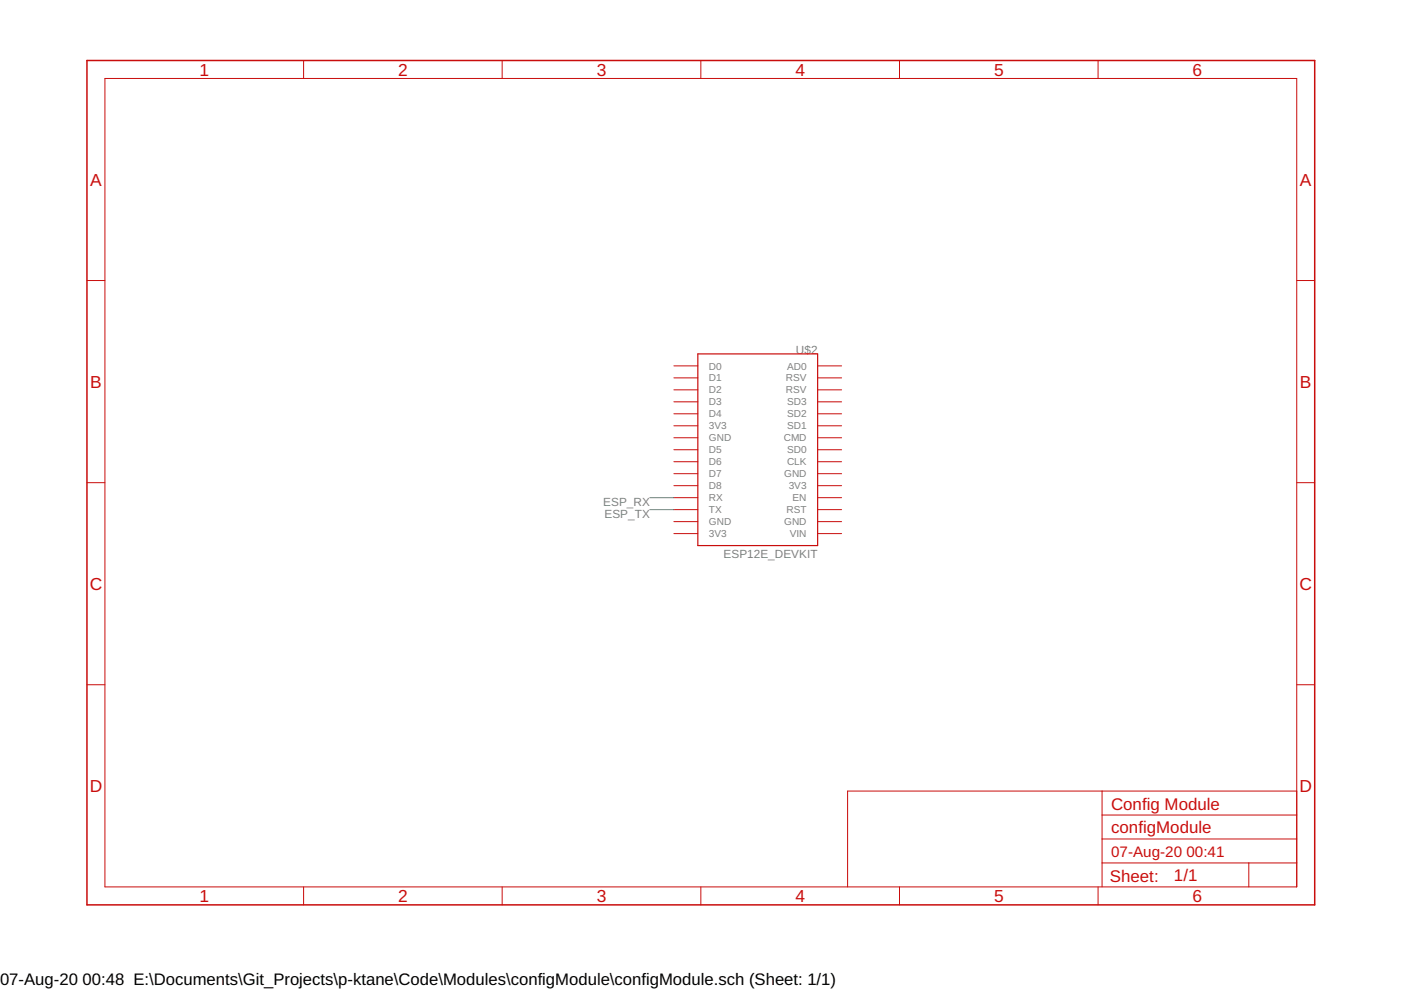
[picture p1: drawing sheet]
<svg xmlns="http://www.w3.org/2000/svg" width="297mm" height="210mm" viewBox="0 0 297 210" stroke-linecap="round" stroke-linejoin="round" font-family="sans-serif">
<defs><g id="words">
<g font-size="3.7" fill="#c90d0c">
<text x="42.3" y="16">1</text>
<text x="84.4" y="16">2</text>
<text x="126.5" y="16">3</text>
<text x="168.6" y="16">4</text>
<text x="210.7" y="16">5</text>
<text x="252.9" y="16">6</text>
<text x="19.1" y="39.4">A</text>
<text x="275.6" y="39.4">A</text>
<text x="19.1" y="82.2">B</text>
<text x="275.6" y="82.2">B</text>
<text x="19" y="125.1">C</text>
<text x="275.5" y="125.1">C</text>
<text x="19" y="167.9">D</text>
<text x="275.5" y="167.9">D</text>
<text x="42.3" y="191.2">1</text>
<text x="84.4" y="191.2">2</text>
<text x="126.5" y="191.2">3</text>
<text x="168.6" y="191.2">4</text>
<text x="210.7" y="191.2">5</text>
<text x="252.9" y="191.2">6</text>
</g>
<g font-size="3.6" fill="#c90d0c">
<text x="235.6" y="171.8">Config Module</text>
<text x="235.6" y="176.6">configModule</text>
<text x="235.3" y="186.9">Sheet:</text>
<text x="248.9" y="186.8">1/1</text>
</g>
<g font-size="3.5">
<text x="0" y="208.9">07-Aug-20</text>
<text x="17.5" y="208.9">00:48 E:\Documents\Git_Projects\p-ktane\Code\Modules\configModule\configModule.sch (Sheet: 1/1)</text>
</g>
<g font-size="3.2" fill="#c90d0c">
<text x="235.6" y="181.7">07-Aug-20</text>
<text x="251.6" y="181.7">00:41</text>
</g>
<g font-size="2.5" fill="#808080">
<text x="168.8" y="75">U$2</text>
<text x="127.9" y="107.3">ESP_RX</text>
<text x="128.2" y="109.8">ESP_TX</text>
<text x="153.4" y="118.2">ESP12E_DEVKIT</text>
</g>
<g font-size="2.1" fill="#808080">
<text x="150.3" y="78.3">D0</text>
<text x="150.3" y="80.9">D1</text>
<text x="150.3" y="83.4">D2</text>
<text x="166.6" y="80.9">RSV</text>
<text x="166.6" y="83.4">RSV</text>
<text x="166.9" y="78.3">AD0</text>
<text x="150.3" y="86">D3</text>
<text x="150.3" y="88.5">D4</text>
<text x="166.9" y="86">SD3</text>
<text x="166.9" y="88.5">SD2</text>
<text x="150.3" y="91">3V3</text>
<text x="150.3" y="93.6">GND</text>
<text x="166.2" y="93.6">CMD</text>
<text x="166.9" y="91">SD1</text>
<text x="150.3" y="96.1">D5</text>
<text x="150.3" y="98.7">D6</text>
<text x="150.3" y="101.2">D7</text>
<text x="166.3" y="101.2">GND</text>
<text x="166.9" y="96.1">SD0</text>
<text x="166.9" y="98.7">CLK</text>
<text x="150.3" y="103.7">D8</text>
<text x="150.3" y="106.3">RX</text>
<text x="167.2" y="103.7">3V3</text>
<text x="168.1" y="106.3">EN</text>
<text x="150.3" y="108.8">TX</text>
<text x="150.3" y="111.4">GND</text>
<text x="150.3" y="113.9">3V3</text>
<text x="166.3" y="111.4">GND</text>
<text x="166.7" y="108.8">RST</text>
<text x="167.5" y="113.9">VIN</text>
</g>
</g></defs>
<g fill="none" stroke="#c90d0c" stroke-width=".21">
<path d="M22.2 16.6h252.7v171.4h-252.7zM64.4 12.8v3.8M106.5 12.8v3.8M148.6 12.8v3.8M190.7 12.8v3.8M232.8 12.8v3.8M18.4 59.5h3.8M274.9 59.5h3.8M142.9 77.6h5.1M173.4 77.6h5M142.9 80.1h5.1M142.9 82.7h5.1"/>
<path d="M142.9 85.2h5.1M142.9 87.7h5.1M142.9 90.3h5.1M142.9 92.8h5.1M142.9 95.4h5.1M142.9 97.9h5.1M173.4 80.1h5M173.4 82.7h5M173.4 85.2h5M173.4 87.7h5M173.4 90.3h5M173.4 92.8h5"/>
<path d="M173.4 95.4h5M173.4 97.9h5M18.4 102.3h3.8M142.9 100.4h5.1M142.9 103h5.1M142.9 105.5h5.1M142.9 108.1h5.1M142.9 110.6h5.1M142.9 113.1h5.1M173.4 100.4h5M173.4 103h5M173.4 105.5h5"/>
<path d="M173.4 108.1h5M173.4 110.6h5M173.4 113.1h5M274.9 102.3h3.8M18.4 145.2h3.8M274.9 145.2h3.8M233.7 167.7v20.3M233.7 177.9h41.2M233.7 172.8h41.2M274.9 167.7h-95.2v20.3M64.4 188v3.9M106.5 188v3.9"/>
<path d="M148.6 188v3.9M190.7 188v3.9M232.8 188v3.9M233.7 183h41.2M264.8 183v5"/>
</g>
<path d="M148 75h25.4v40.7h-25.4z" fill="none" stroke="#c90d0c" stroke-width=".25"/>
<path d="M18.4 12.8h260.3v179.1h-260.3z" fill="none" stroke="#c90d0c" stroke-width=".32"/>
<path d="M137.8 105.5h5.1M137.8 108.1h5.1" fill="none" stroke="#0dab76" stroke-width=".21"/>
<use href="#words"/>
</svg>
